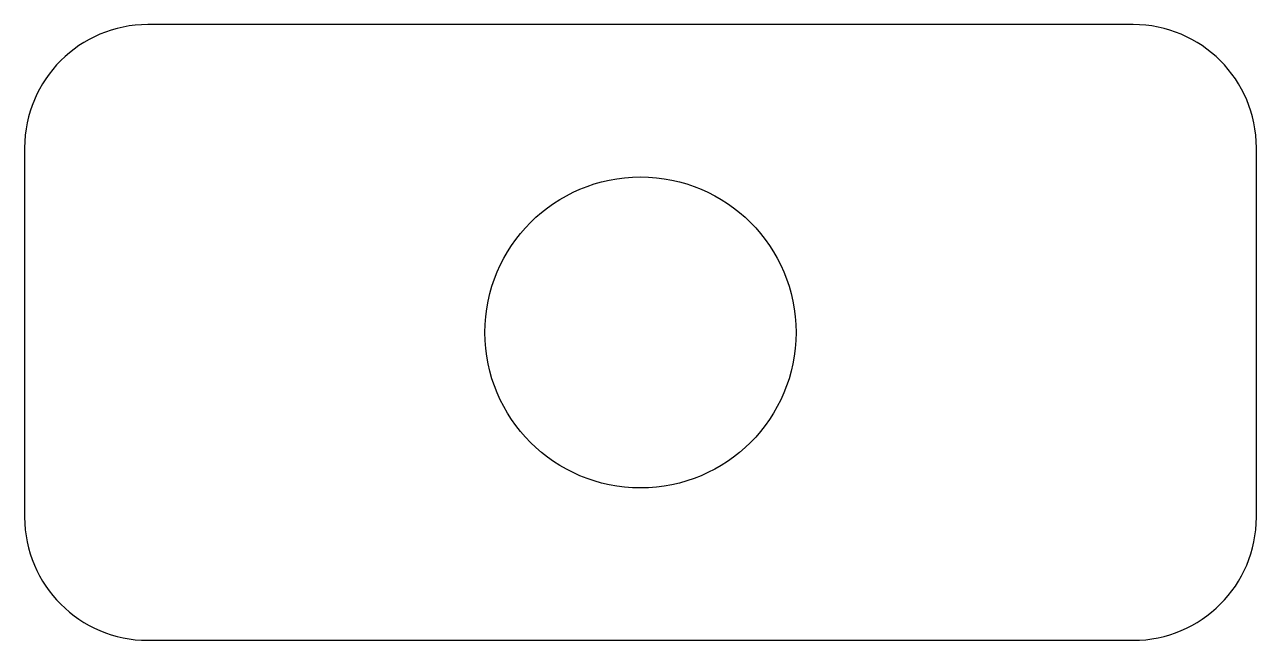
# Model space of a CAD drawing. Header units: millimetres. Extents: x 118.2 to 128.2, y 98.5 to 103.5.
import ezdxf

# ---------------------------------------------------------------- set-up
doc = ezdxf.new("R2010")
doc.units = ezdxf.units.MM

msp = doc.modelspace()

# ---------------------------------------------------------------- linework, layer by layer
msp.add_lwpolyline([(119.235, 98.531), (127.235, 98.531, 0.41421), (128.235, 99.531), (128.235, 102.531, 0.41421), (127.235, 103.531), (119.235, 103.531, 0.41421), (118.235, 102.531), (118.235, 99.531, 0.41421)], format="xyb", close=True)
msp.add_circle((123.235, 101.031), 1.263)

doc.saveas('drawing.dxf')
